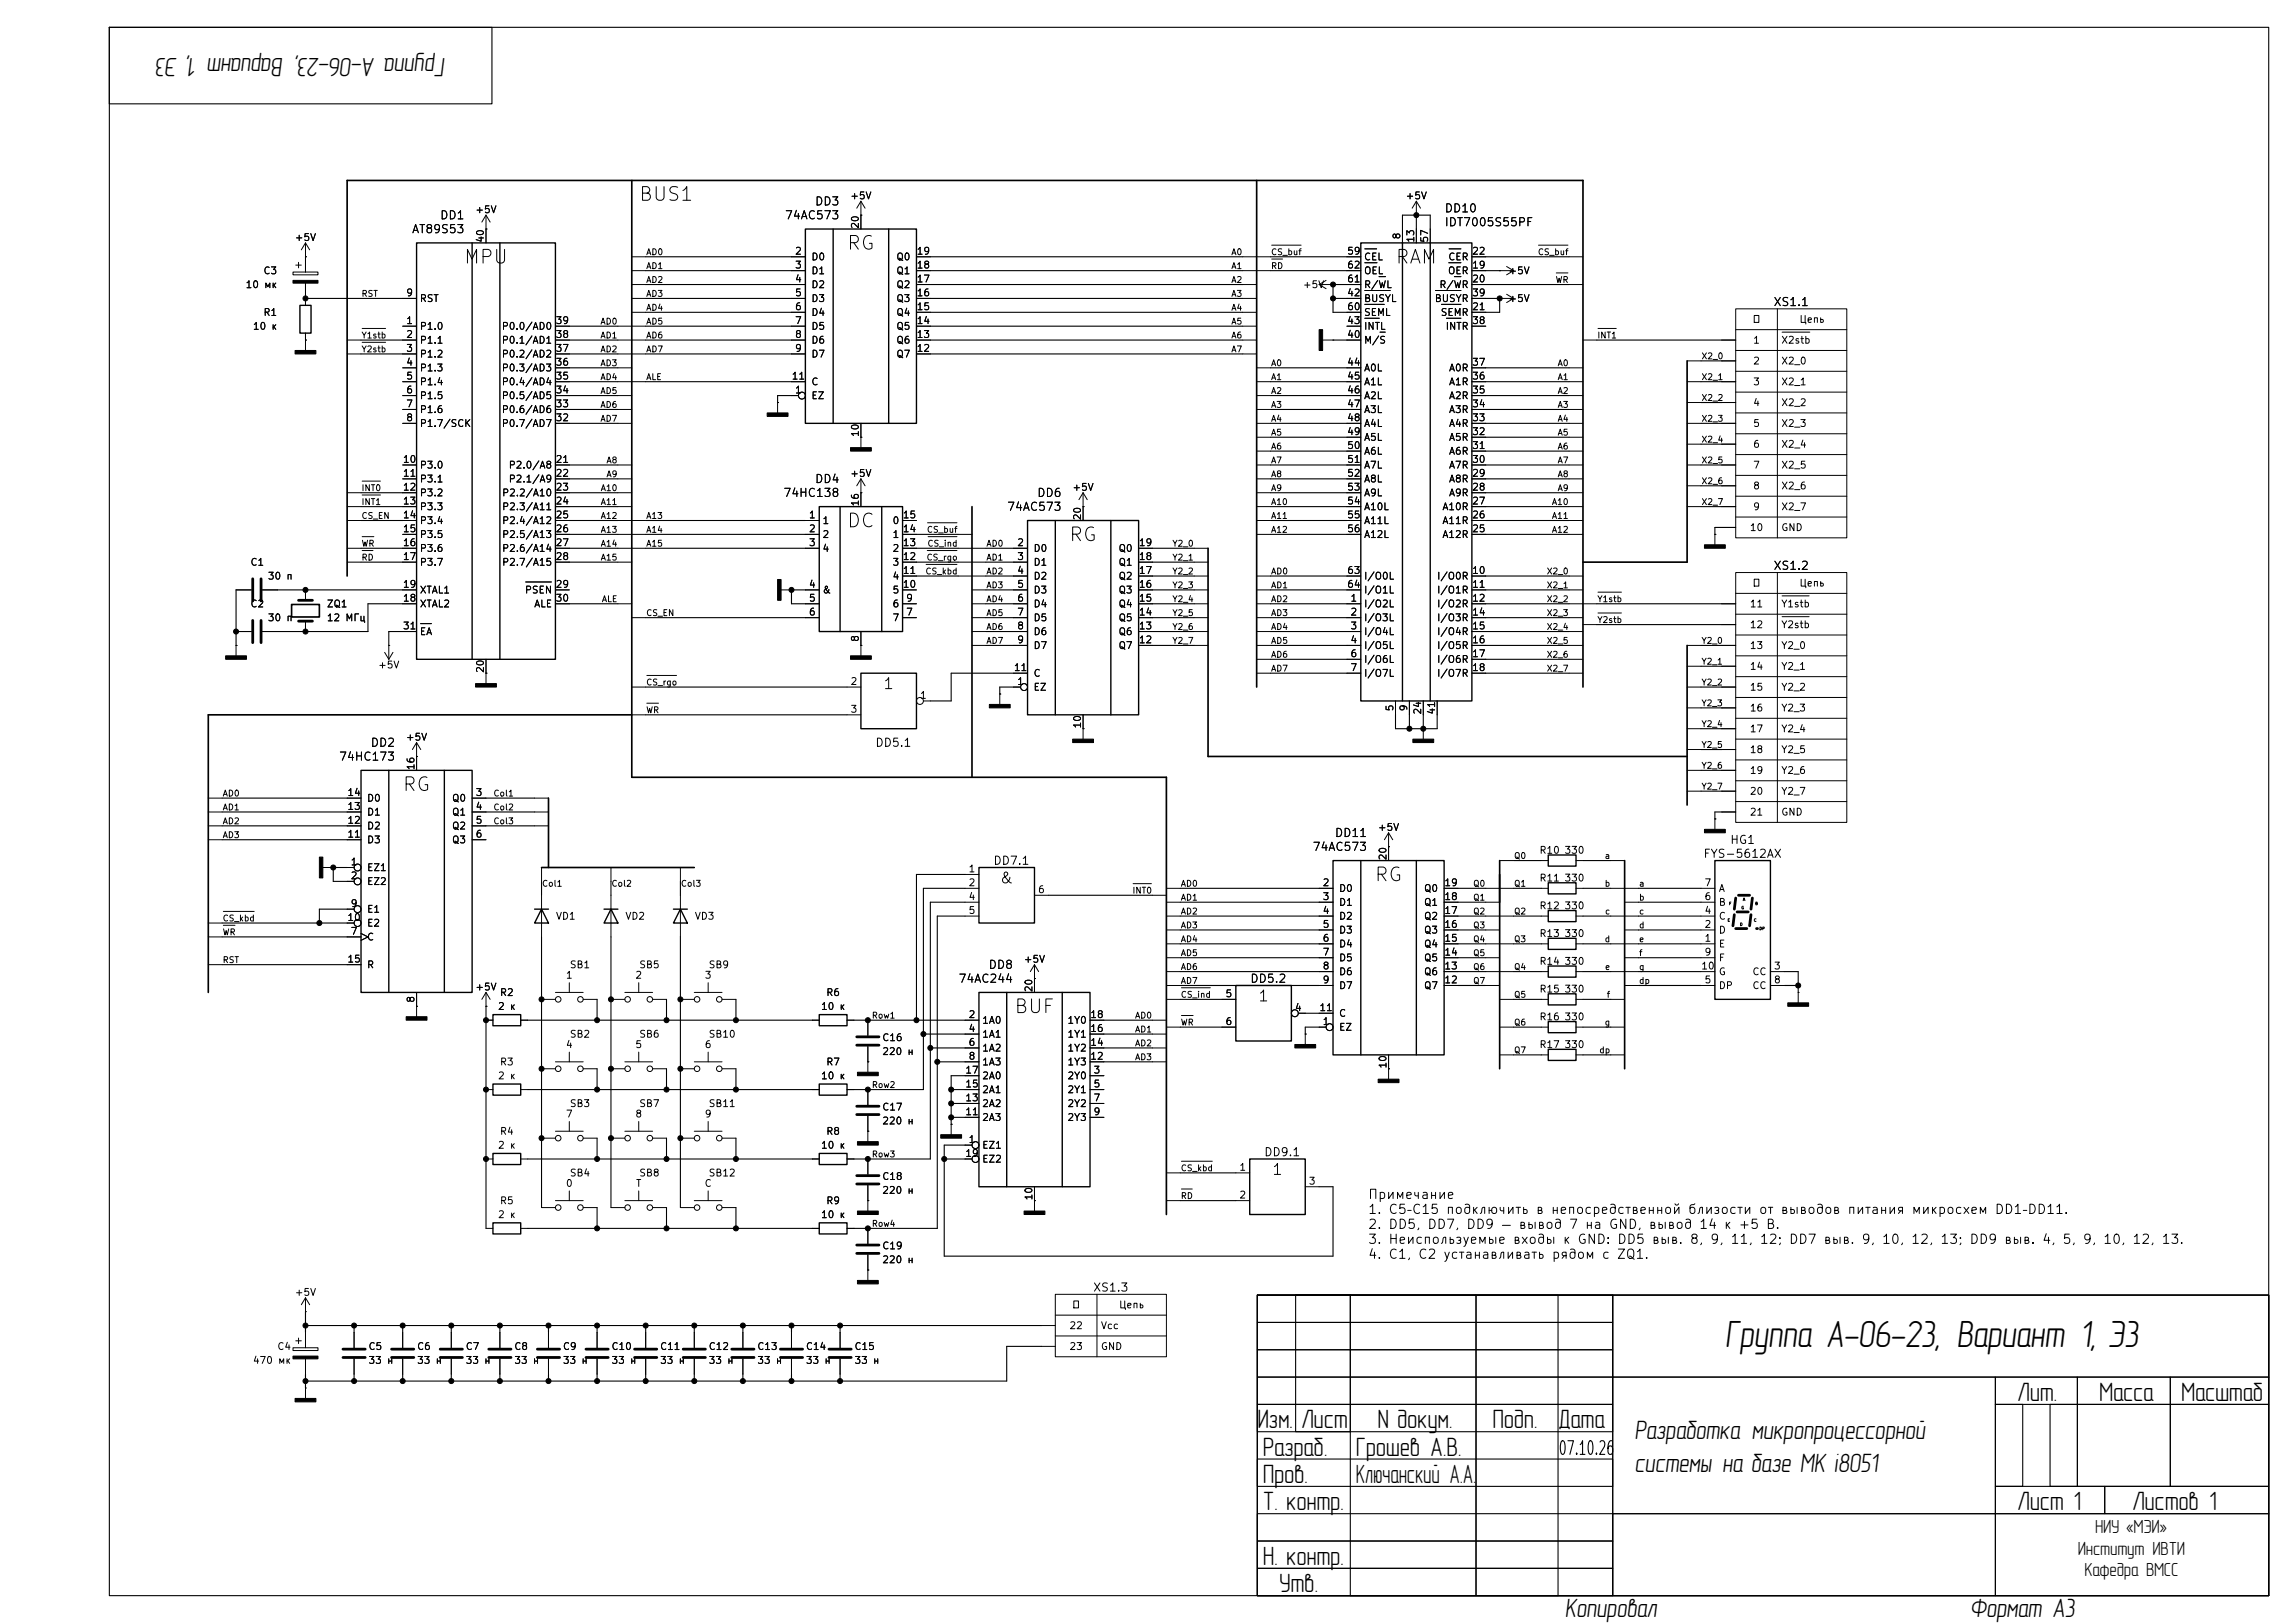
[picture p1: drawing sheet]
<svg xmlns="http://www.w3.org/2000/svg" width="420mm" height="297mm" viewBox="0 0 420 297" stroke-linecap="round" stroke-linejoin="round" font-family="sans-serif">
<defs><g id="words">
<text font-size="7" x="315.5" y="246.5">Группа А-06-23, Вариант 1, Э3</text>
<g font-size="4.9">
<text x="81.5" y="10.6" transform="rotate(-180 81.5 10.6)">Группа А-06-23, Вариант 1, Э3</text>
<text x="369" y="256.4">Лит.</text>
<text x="384" y="256.4">Масса</text>
<text x="399" y="256.4">Масштаб</text>
<text x="230" y="261.4">Изм.</text>
<text x="238" y="261.4">Лист</text>
<text x="252" y="261.4">N докум.</text>
<text x="273" y="261.4">Подп.</text>
<text x="285" y="261.4">Дата</text>
<text x="299" y="263.4">Разработка микропроцессорной</text>
<text x="231" y="266.4">Разраб.</text>
<text x="248" y="266.4">Грошев А.В.</text>
<text x="299" y="269.4">системы на базе МК i8051</text>
<text x="231" y="271.4">Пров.</text>
<text x="248" y="271.4">Ключанский А.А.</text>
<text x="231" y="276.4">Т. контр.</text>
<text x="369" y="276.4">Лист 1</text>
<text x="390" y="276.4">Листов 1</text>
<text x="231" y="286.4">Н. контр.</text>
<text x="234" y="291.4">Утв.</text>
<text x="286.3" y="295.9">Копировал</text>
<text x="360.3" y="295.9">Формат А3</text>
</g>
<g font-size="3.5">
<text x="383.3" y="280.5">НИУ «МЭИ»</text>
<text x="380.1" y="284.5">Институт ИВТИ</text>
<text x="381.3" y="288.5">Кафедра ВМСС</text>
</g>
<g font-size="2.5">
<text x="116.7" y="37.4">BUS1</text>
<text x="154.7" y="46.4">RG</text>
<text x="84.7" y="48.9">MPU</text>
<text x="255.1" y="48.9">RAM</text>
<text x="154.7" y="97.2">DC</text>
<text x="195.4" y="99.7">RG</text>
<text x="73.4" y="145.4">RG</text>
<text x="251.2" y="161.9">RG</text>
<text x="185.3" y="186.1">BUF</text>
<text x="285" y="266.9">07.10.26</text>
</g>
<g font-size="2">
<text x="161.4" y="126.6">1</text>
<text x="182.7" y="162.2">&amp;</text>
<text x="230" y="183.8">1</text>
<text x="232.5" y="215.5">1</text>
</g>
<g font-size="1.7">
<text x="250.1" y="219.8">Примечание</text>
<text x="250.1" y="222.6">1. C5–C15 подключить в непосредственной близости от выводов питания микросхем DD1–DD11.</text>
<text x="250.1" y="225.3">2. DD5, DD7, DD9 — вывод 7 на GND, вывод 14 к +5 В.</text>
<text x="250.1" y="228.1">3. Неиспользуемые входы к GND: DD5 выв. 8, 9, 11, 12; DD7 выв. 9, 10, 12, 13; DD9 выв. 4, 5, 9, 10, 12, 13.</text>
<text x="250.1" y="230.8">4. C1, C2 устанавливать рядом с ZQ1.</text>
</g>
<g font-size="1.5">
<text x="80.4" y="40.5">DD1</text>
<text x="143.5" y="40.5">74AC573</text>
<text x="149" y="38">DD3</text>
<text x="264.1" y="39.2">DD10</text>
<text x="264.1" y="41.8">IDT7005S55PF</text>
<text x="75.2" y="43">AT89S53</text>
<text x="324.3" y="56.4">XS1.1</text>
<text x="149" y="88.8">DD4</text>
<text x="143.2" y="91.3">74HC138</text>
<text x="184.1" y="93.8">74AC573</text>
<text x="189.6" y="91.3">DD6</text>
<text x="324.3" y="104.6">XS1.2</text>
<text x="67.7" y="137">DD2</text>
<text x="160" y="137">DD5.1</text>
<text x="61.9" y="139.6">74HC173</text>
<text x="244.1" y="153.5">DD11</text>
<text x="316.4" y="154.8">HG1</text>
<text x="181.6" y="158.6">DD7.1</text>
<text x="240" y="156.1">74AC573</text>
<text x="311.5" y="157.3">FYS-5612AX</text>
<text x="180.7" y="177.7">DD8</text>
<text x="175.2" y="180.2">74AC244</text>
<text x="228.6" y="180.2">DD5.2</text>
<text x="231.1" y="212">DD9.1</text>
<text x="199.8" y="236.7">XS1.3</text>
</g>
<g font-size="1.3">
<text x="86.8" y="39.3">+5V</text>
<text x="155.4" y="36.8">+5V</text>
<text x="157.4" y="42" transform="rotate(-90 157.4 42)">20</text>
<text x="257" y="36.8">+5V</text>
<text x="53.8" y="44.4">+5V</text>
<text x="88.8" y="44.5" transform="rotate(-90 88.8 44.5)">40</text>
<text x="145.3" y="46.9">2</text>
<text x="148.3" y="48">D0</text>
<text x="163.9" y="48">Q0</text>
<text x="167.6" y="46.9">19</text>
<text x="246.3" y="46.9">59</text>
<text x="249.4" y="48">CEL</text>
<text x="256.5" y="43.9" transform="rotate(-90 256.5 43.9)">8</text>
<text x="259" y="44.5" transform="rotate(-90 259 44.5)">13</text>
<text x="261.5" y="44.5" transform="rotate(-90 261.5 44.5)">57</text>
<text x="264.8" y="48">CER</text>
<text x="269.2" y="46.9">22</text>
<text x="44.8" y="53">10 мк</text>
<text x="48.1" y="50.5">C3</text>
<text x="145.3" y="49.4">3</text>
<text x="145.3" y="52">4</text>
<text x="148.3" y="50.5">D1</text>
<text x="148.3" y="53">D2</text>
<text x="163.9" y="53">Q2</text>
<text x="163.9" y="50.5">Q1</text>
<text x="167.6" y="52">17</text>
<text x="167.6" y="49.4">18</text>
<text x="238.2" y="53">+5V</text>
<text x="246.3" y="52">61</text>
<text x="246.3" y="49.4">62</text>
<text x="249.4" y="53">R/WL</text>
<text x="249.4" y="50.5">OEL</text>
<text x="263.2" y="53">R/WR</text>
<text x="264.8" y="50.5">OER</text>
<text x="269.2" y="49.4">19</text>
<text x="269.2" y="52">20</text>
<text x="275.8" y="50.5">+5V</text>
<text x="48.1" y="58.1">R1</text>
<text x="74.2" y="59.6">1</text>
<text x="74.2" y="54.5">9</text>
<text x="76.7" y="55.6">RST</text>
<text x="101.5" y="59.6">39</text>
<text x="145.3" y="54.5">5</text>
<text x="145.3" y="57.1">6</text>
<text x="145.3" y="59.6">7</text>
<text x="148.3" y="55.6">D3</text>
<text x="148.3" y="58.1">D4</text>
<text x="163.9" y="58.1">Q4</text>
<text x="163.9" y="55.6">Q3</text>
<text x="167.6" y="59.6">14</text>
<text x="167.6" y="57.1">15</text>
<text x="167.6" y="54.5">16</text>
<text x="246.3" y="54.5">42</text>
<text x="246.3" y="59.6">43</text>
<text x="246.3" y="57.1">60</text>
<text x="249.4" y="55.6">BUSYL</text>
<text x="249.4" y="58.1">SEML</text>
<text x="262.3" y="55.6">BUSYR</text>
<text x="263.4" y="58.1">SEMR</text>
<text x="269.2" y="57.1">21</text>
<text x="269.2" y="59.6">38</text>
<text x="269.2" y="54.5">39</text>
<text x="275.8" y="55.6">+5V</text>
<text x="320.5" y="59.4">№</text>
<text x="329" y="59.4">Цепь</text>
<text x="46.1" y="60.7">10 к</text>
<text x="74.2" y="64.7">3</text>
<text x="74.2" y="62.1">2</text>
<text x="76.7" y="65.7">P1.2</text>
<text x="76.7" y="60.7">P1.0</text>
<text x="76.7" y="63.2">P1.1</text>
<text x="91.7" y="65.7">P0.2/AD2</text>
<text x="91.7" y="63.2">P0.1/AD1</text>
<text x="91.7" y="60.7">P0.0/AD0</text>
<text x="101.5" y="64.7">37</text>
<text x="101.5" y="62.1">38</text>
<text x="145.3" y="62.1">8</text>
<text x="145.3" y="64.7">9</text>
<text x="148.3" y="60.7">D5</text>
<text x="148.3" y="63.2">D6</text>
<text x="148.3" y="65.7">D7</text>
<text x="163.9" y="65.7">Q7</text>
<text x="163.9" y="63.2">Q6</text>
<text x="163.9" y="60.7">Q5</text>
<text x="167.6" y="64.7">12</text>
<text x="167.6" y="62.1">13</text>
<text x="246.3" y="62.1">40</text>
<text x="249.4" y="63.2">M/S</text>
<text x="249.4" y="60.7">INTL</text>
<text x="264.3" y="60.7">INTR</text>
<text x="320.6" y="63.2">1</text>
<text x="325.7" y="63.2">X2stb</text>
<text x="74.2" y="67.2">4</text>
<text x="74.2" y="69.8">5</text>
<text x="76.7" y="68.3">P1.3</text>
<text x="76.7" y="70.8">P1.4</text>
<text x="91.7" y="70.8">P0.4/AD4</text>
<text x="91.7" y="68.3">P0.3/AD3</text>
<text x="101.5" y="69.8">35</text>
<text x="101.5" y="67.2">36</text>
<text x="144.7" y="69.8">11</text>
<text x="148.3" y="70.8">C</text>
<text x="246.3" y="67.2">44</text>
<text x="246.3" y="69.8">45</text>
<text x="249.4" y="68.3">A0L</text>
<text x="249.4" y="70.8">A1L</text>
<text x="264.9" y="70.8">A1R</text>
<text x="264.9" y="68.3">A0R</text>
<text x="269.2" y="69.8">36</text>
<text x="269.2" y="67.2">37</text>
<text x="320.6" y="67">2</text>
<text x="320.6" y="70.8">3</text>
<text x="325.7" y="67">X2_0</text>
<text x="325.7" y="70.8">X2_1</text>
<text x="74.2" y="72.3">6</text>
<text x="74.2" y="74.8">7</text>
<text x="74.2" y="77.4">8</text>
<text x="76.7" y="73.4">P1.5</text>
<text x="76.7" y="75.9">P1.6</text>
<text x="91.7" y="75.9">P0.6/AD6</text>
<text x="91.7" y="73.4">P0.5/AD5</text>
<text x="101.5" y="77.4">32</text>
<text x="101.5" y="74.8">33</text>
<text x="101.5" y="72.3">34</text>
<text x="145.3" y="72.3">1</text>
<text x="148.3" y="73.4">EZ</text>
<text x="246.3" y="72.3">46</text>
<text x="246.3" y="74.8">47</text>
<text x="246.3" y="77.4">48</text>
<text x="249.4" y="73.4">A2L</text>
<text x="249.4" y="75.9">A3L</text>
<text x="264.9" y="75.9">A3R</text>
<text x="264.9" y="73.4">A2R</text>
<text x="269.2" y="77.4">33</text>
<text x="269.2" y="74.8">34</text>
<text x="269.2" y="72.3">35</text>
<text x="320.6" y="74.6">4</text>
<text x="325.7" y="74.6">X2_2</text>
<text x="76.7" y="78.4">P1.7/SCK</text>
<text x="91.7" y="78.4">P0.7/AD7</text>
<text x="157.4" y="80.1" transform="rotate(-90 157.4 80.1)">10</text>
<text x="246.3" y="79.9">49</text>
<text x="246.3" y="82.5">50</text>
<text x="249.4" y="78.4">A4L</text>
<text x="249.4" y="81">A5L</text>
<text x="249.4" y="83.5">A6L</text>
<text x="264.9" y="83.5">A6R</text>
<text x="264.9" y="81">A5R</text>
<text x="264.9" y="78.4">A4R</text>
<text x="269.2" y="82.5">31</text>
<text x="269.2" y="79.9">32</text>
<text x="320.6" y="78.4">5</text>
<text x="320.6" y="82.2">6</text>
<text x="325.7" y="78.4">X2_3</text>
<text x="325.7" y="82.2">X2_4</text>
<text x="73.6" y="85">10</text>
<text x="73.6" y="87.5">11</text>
<text x="76.7" y="86.1">P3.0</text>
<text x="76.7" y="88.6">P3.1</text>
<text x="92.9" y="86.1">P2.0/A8</text>
<text x="92.9" y="88.6">P2.1/A9</text>
<text x="101.5" y="85">21</text>
<text x="101.5" y="87.5">22</text>
<text x="155.4" y="87.6">+5V</text>
<text x="246.3" y="85">51</text>
<text x="246.3" y="87.5">52</text>
<text x="249.4" y="86.1">A7L</text>
<text x="249.4" y="88.6">A8L</text>
<text x="264.9" y="88.6">A8R</text>
<text x="264.9" y="86.1">A7R</text>
<text x="269.2" y="87.5">29</text>
<text x="269.2" y="85">30</text>
<text x="320.6" y="86.1">7</text>
<text x="320.6" y="89.9">8</text>
<text x="325.7" y="86.1">X2_5</text>
<text x="325.7" y="89.9">X2_6</text>
<text x="73.6" y="90.1">12</text>
<text x="73.6" y="92.6">13</text>
<text x="73.6" y="95.2">14</text>
<text x="76.7" y="91.1">P3.2</text>
<text x="76.7" y="93.7">P3.3</text>
<text x="91.7" y="91.1">P2.2/A10</text>
<text x="91.7" y="93.7">P2.3/A11</text>
<text x="101.5" y="90.1">23</text>
<text x="101.5" y="92.6">24</text>
<text x="101.5" y="95.2">25</text>
<text x="147.9" y="95.2">1</text>
<text x="157.4" y="92.8" transform="rotate(-90 157.4 92.8)">16</text>
<text x="165" y="95.2">15</text>
<text x="196.1" y="90.1">+5V</text>
<text x="198" y="95.3" transform="rotate(-90 198 95.3)">20</text>
<text x="246.3" y="90.1">53</text>
<text x="246.3" y="92.6">54</text>
<text x="246.3" y="95.2">55</text>
<text x="249.4" y="91.1">A9L</text>
<text x="249.4" y="93.7">A10L</text>
<text x="263.7" y="93.7">A10R</text>
<text x="264.9" y="91.1">A9R</text>
<text x="269.2" y="95.2">26</text>
<text x="269.2" y="92.6">27</text>
<text x="269.2" y="90.1">28</text>
<text x="320.6" y="93.7">9</text>
<text x="325.7" y="93.7">X2_7</text>
<text x="73.6" y="97.7">15</text>
<text x="73.6" y="100.2">16</text>
<text x="76.7" y="96.2">P3.4</text>
<text x="76.7" y="98.8">P3.5</text>
<text x="76.7" y="101.3">P3.6</text>
<text x="91.7" y="96.2">P2.4/A12</text>
<text x="91.7" y="98.8">P2.5/A13</text>
<text x="91.7" y="101.3">P2.6/A14</text>
<text x="101.5" y="97.7">26</text>
<text x="101.5" y="100.2">27</text>
<text x="147.9" y="97.7">2</text>
<text x="147.9" y="100.2">3</text>
<text x="150.3" y="96.2">1</text>
<text x="150.3" y="98.8">2</text>
<text x="150.3" y="101.3">4</text>
<text x="163.2" y="101.3">2</text>
<text x="163.2" y="98.8">1</text>
<text x="163.2" y="96.2">0</text>
<text x="165" y="100.2">13</text>
<text x="165" y="97.7">14</text>
<text x="186" y="100.2">2</text>
<text x="188.9" y="101.3">D0</text>
<text x="204.5" y="101.3">Q0</text>
<text x="208.2" y="100.2">19</text>
<text x="246.3" y="97.7">56</text>
<text x="249.4" y="96.2">A11L</text>
<text x="249.4" y="98.8">A12L</text>
<text x="263.7" y="98.8">A12R</text>
<text x="263.7" y="96.2">A11R</text>
<text x="269.2" y="97.7">25</text>
<text x="320" y="97.5">10</text>
<text x="325.7" y="97.5">GND</text>
<text x="45.7" y="103.8">C1</text>
<text x="48.9" y="106.4">30 п</text>
<text x="73.6" y="102.8">17</text>
<text x="73.6" y="107.9">19</text>
<text x="76.7" y="103.8">P3.7</text>
<text x="91.7" y="103.8">P2.7/A15</text>
<text x="101.5" y="102.8">28</text>
<text x="101.5" y="107.9">29</text>
<text x="147.9" y="107.9">4</text>
<text x="163.2" y="106.4">4</text>
<text x="163.2" y="103.8">3</text>
<text x="165" y="107.9">10</text>
<text x="165" y="105.3">11</text>
<text x="165" y="102.8">12</text>
<text x="186" y="102.8">3</text>
<text x="186" y="105.3">4</text>
<text x="186" y="107.9">5</text>
<text x="188.9" y="103.8">D1</text>
<text x="188.9" y="106.4">D2</text>
<text x="204.5" y="106.4">Q2</text>
<text x="204.5" y="103.8">Q1</text>
<text x="208.2" y="107.9">16</text>
<text x="208.2" y="105.3">17</text>
<text x="208.2" y="102.8">18</text>
<text x="246.3" y="105.3">63</text>
<text x="246.3" y="107.9">64</text>
<text x="249.4" y="106.4">I/O0L</text>
<text x="262.8" y="106.4">I/O0R</text>
<text x="269.2" y="105.3">10</text>
<text x="269.2" y="107.9">11</text>
<text x="320.5" y="107.6">№</text>
<text x="329" y="107.6">Цепь</text>
<text x="45.7" y="111.5">C2</text>
<text x="48.9" y="114">30 п</text>
<text x="59.7" y="111.5">ZQ1</text>
<text x="59.7" y="114">12 МГц</text>
<text x="73.6" y="110.4">18</text>
<text x="76.7" y="111.5">XTAL2</text>
<text x="76.7" y="108.9">XTAL1</text>
<text x="95.9" y="108.9">PSEN</text>
<text x="97.6" y="111.5">ALE</text>
<text x="101.5" y="110.4">30</text>
<text x="147.9" y="110.4">5</text>
<text x="147.9" y="112.9">6</text>
<text x="150.3" y="108.9">&amp;</text>
<text x="163.2" y="114">7</text>
<text x="163.2" y="111.5">6</text>
<text x="163.2" y="108.9">5</text>
<text x="165.6" y="112.9">7</text>
<text x="165.6" y="110.4">9</text>
<text x="186" y="110.4">6</text>
<text x="186" y="112.9">7</text>
<text x="188.9" y="108.9">D3</text>
<text x="188.9" y="111.5">D4</text>
<text x="188.9" y="114">D5</text>
<text x="204.5" y="114">Q5</text>
<text x="204.5" y="111.5">Q4</text>
<text x="204.5" y="108.9">Q3</text>
<text x="208.2" y="112.9">14</text>
<text x="208.2" y="110.4">15</text>
<text x="246.9" y="110.4">1</text>
<text x="246.9" y="112.9">2</text>
<text x="249.4" y="111.5">I/O2L</text>
<text x="249.4" y="114">I/O3L</text>
<text x="249.4" y="108.9">I/O1L</text>
<text x="262.8" y="108.9">I/O1R</text>
<text x="262.8" y="111.5">I/O2R</text>
<text x="262.8" y="114">I/O3R</text>
<text x="269.2" y="110.4">12</text>
<text x="269.2" y="112.9">14</text>
<text x="320" y="111.5">11</text>
<text x="325.7" y="111.5">Y1stb</text>
<text x="73.6" y="115.5">31</text>
<text x="76.7" y="116.5">EA</text>
<text x="157.4" y="117.6" transform="rotate(-90 157.4 117.6)">8</text>
<text x="186" y="115.5">8</text>
<text x="186" y="118">9</text>
<text x="188.9" y="116.5">D6</text>
<text x="188.9" y="119.1">D7</text>
<text x="204.5" y="119.1">Q7</text>
<text x="204.5" y="116.5">Q6</text>
<text x="208.2" y="118">12</text>
<text x="208.2" y="115.5">13</text>
<text x="246.9" y="115.5">3</text>
<text x="246.9" y="118">4</text>
<text x="249.4" y="116.5">I/O4L</text>
<text x="249.4" y="119.1">I/O5L</text>
<text x="262.8" y="116.5">I/O4R</text>
<text x="262.8" y="119.1">I/O5R</text>
<text x="269.2" y="115.5">15</text>
<text x="269.2" y="118">16</text>
<text x="320" y="115.3">12</text>
<text x="320" y="119.1">13</text>
<text x="325.7" y="115.3">Y2stb</text>
<text x="325.7" y="119.1">Y2_0</text>
<text x="69.1" y="122.6">+5V</text>
<text x="88.8" y="123.3" transform="rotate(-90 88.8 123.3)">20</text>
<text x="155.5" y="125.6">2</text>
<text x="185.4" y="123.1">11</text>
<text x="186" y="125.6">1</text>
<text x="188.9" y="124.2">C</text>
<text x="246.9" y="120.6">6</text>
<text x="246.9" y="123.1">7</text>
<text x="249.4" y="121.6">I/O6L</text>
<text x="249.4" y="124.2">I/O7L</text>
<text x="262.8" y="121.6">I/O6R</text>
<text x="262.8" y="124.2">I/O7R</text>
<text x="269.2" y="120.6">17</text>
<text x="269.2" y="123.1">18</text>
<text x="320" y="122.9">14</text>
<text x="325.7" y="122.9">Y2_1</text>
<text x="155.5" y="130.7">3</text>
<text x="168.2" y="128.2">1</text>
<text x="188.9" y="126.7">EZ</text>
<text x="255.2" y="130.3" transform="rotate(-90 255.2 130.3)">5</text>
<text x="257.7" y="130.3" transform="rotate(-90 257.7 130.3)">9</text>
<text x="260.3" y="130.9" transform="rotate(-90 260.3 130.9)">24</text>
<text x="262.8" y="130.9" transform="rotate(-90 262.8 130.9)">41</text>
<text x="320" y="126.7">15</text>
<text x="320" y="130.5">16</text>
<text x="325.7" y="126.7">Y2_2</text>
<text x="325.7" y="130.5">Y2_3</text>
<text x="74.1" y="135.8">+5V</text>
<text x="198" y="133.4" transform="rotate(-90 198 133.4)">10</text>
<text x="320" y="134.3">17</text>
<text x="325.7" y="134.3">Y2_4</text>
<text x="76.1" y="141" transform="rotate(-90 76.1 141)">16</text>
<text x="320" y="138.1">18</text>
<text x="320" y="141.9">19</text>
<text x="325.7" y="138.1">Y2_5</text>
<text x="325.7" y="141.9">Y2_6</text>
<text x="63.4" y="148.5">13</text>
<text x="63.4" y="146">14</text>
<text x="67" y="149.6">D1</text>
<text x="67" y="147">D0</text>
<text x="82.6" y="147">Q0</text>
<text x="82.6" y="149.6">Q1</text>
<text x="86.9" y="146">3</text>
<text x="86.9" y="148.5">4</text>
<text x="320" y="145.7">20</text>
<text x="320" y="149.6">21</text>
<text x="325.7" y="145.7">Y2_7</text>
<text x="325.7" y="149.6">GND</text>
<text x="63.4" y="153.6">11</text>
<text x="63.4" y="151">12</text>
<text x="67" y="154.6">D3</text>
<text x="67" y="152.1">D2</text>
<text x="82.6" y="152.1">Q2</text>
<text x="82.6" y="154.6">Q3</text>
<text x="86.9" y="151">5</text>
<text x="86.9" y="153.6">6</text>
<text x="251.9" y="152.3">+5V</text>
<text x="64" y="158.7">1</text>
<text x="64" y="161.2">2</text>
<text x="67" y="159.7">EZ1</text>
<text x="177.1" y="159.9">1</text>
<text x="253.9" y="157.5" transform="rotate(-90 253.9 157.5)">20</text>
<text x="281.5" y="156.5">R10</text>
<text x="281.5" y="161.6">R11</text>
<text x="286.1" y="156.5">330</text>
<text x="286.1" y="161.6">330</text>
<text x="64" y="166.3">9</text>
<text x="67" y="162.3">EZ2</text>
<text x="67" y="167.3">E1</text>
<text x="177.1" y="162.5">2</text>
<text x="177.1" y="165">4</text>
<text x="177.1" y="167.6">5</text>
<text x="189.8" y="163.7">6</text>
<text x="241.8" y="162.5">2</text>
<text x="241.8" y="165">3</text>
<text x="241.8" y="167.6">4</text>
<text x="244.8" y="163.5">D0</text>
<text x="244.8" y="166.1">D1</text>
<text x="260.4" y="166.1">Q1</text>
<text x="260.4" y="163.5">Q0</text>
<text x="264.1" y="167.6">17</text>
<text x="264.1" y="165">18</text>
<text x="264.1" y="162.5">19</text>
<text x="281.5" y="166.7">R12</text>
<text x="286.1" y="166.7">330</text>
<text x="311.7" y="167.6">4</text>
<text x="311.7" y="165">6</text>
<text x="311.7" y="162.5">7</text>
<text x="314.3" y="166.1">B</text>
<text x="314.3" y="163.5">A</text>
<text x="63.4" y="168.8">10</text>
<text x="64" y="171.4">7</text>
<text x="67" y="172.4">C</text>
<text x="67" y="169.9">E2</text>
<text x="101.6" y="168.6">VD1</text>
<text x="114.3" y="168.6">VD2</text>
<text x="127" y="168.6">VD3</text>
<text x="241.8" y="170.1">5</text>
<text x="241.8" y="172.6">6</text>
<text x="244.8" y="168.6">D2</text>
<text x="244.8" y="171.1">D3</text>
<text x="244.8" y="173.7">D4</text>
<text x="260.4" y="173.7">Q4</text>
<text x="260.4" y="171.1">Q3</text>
<text x="260.4" y="168.6">Q2</text>
<text x="264.1" y="172.6">15</text>
<text x="264.1" y="170.1">16</text>
<text x="281.5" y="171.8">R13</text>
<text x="286.1" y="171.8">330</text>
<text x="311.7" y="172.6">1</text>
<text x="311.7" y="170.1">2</text>
<text x="314.3" y="173.7">E</text>
<text x="314.3" y="171.1">D</text>
<text x="314.3" y="168.6">C</text>
<text x="63.4" y="176.4">15</text>
<text x="67" y="177.5">R</text>
<text x="103.4" y="179.4">1</text>
<text x="104.1" y="177.5">SB1</text>
<text x="116.1" y="179.4">2</text>
<text x="116.8" y="177.5">SB5</text>
<text x="128.8" y="179.4">3</text>
<text x="129.5" y="177.5">SB9</text>
<text x="187.2" y="176.5">+5V</text>
<text x="241.8" y="175.2">7</text>
<text x="241.8" y="177.7">8</text>
<text x="244.8" y="176.2">D5</text>
<text x="244.8" y="178.8">D6</text>
<text x="260.4" y="178.8">Q6</text>
<text x="260.4" y="176.2">Q5</text>
<text x="264.1" y="177.7">13</text>
<text x="264.1" y="175.2">14</text>
<text x="281.5" y="176.9">R14</text>
<text x="286.1" y="176.9">330</text>
<text x="311.1" y="177.7">10</text>
<text x="311.7" y="175.2">9</text>
<text x="314.3" y="176.2">F</text>
<text x="314.3" y="178.8">G</text>
<text x="320.4" y="178.8">CC</text>
<text x="324.4" y="177.7">3</text>
<text x="76.1" y="183.6" transform="rotate(-90 76.1 183.6)">8</text>
<text x="86.8" y="181.6">+5V</text>
<text x="91" y="185.1">2 к</text>
<text x="91.3" y="182.6">R2</text>
<text x="150.1" y="185.1">10 к</text>
<text x="151" y="182.6">R6</text>
<text x="189.1" y="181.7" transform="rotate(-90 189.1 181.7)">20</text>
<text x="224.1" y="182.8">5</text>
<text x="236.8" y="185.3">4</text>
<text x="241.2" y="185.3">11</text>
<text x="241.8" y="180.3">9</text>
<text x="244.8" y="181.3">D7</text>
<text x="260.4" y="181.3">Q7</text>
<text x="264.1" y="180.3">12</text>
<text x="281.5" y="181.9">R15</text>
<text x="286.1" y="181.9">330</text>
<text x="311.7" y="180.3">5</text>
<text x="314.3" y="181.3">DP</text>
<text x="320.4" y="181.3">CC</text>
<text x="324.4" y="180.3">8</text>
<text x="104.1" y="190.2">SB2</text>
<text x="116.8" y="190.2">SB6</text>
<text x="129.5" y="190.2">SB10</text>
<text x="161.3" y="190.8">C16</text>
<text x="177.1" y="186.6">2</text>
<text x="177.1" y="189.1">4</text>
<text x="177.1" y="191.7">6</text>
<text x="179.6" y="187.7">1A0</text>
<text x="179.6" y="190.2">1A1</text>
<text x="195.1" y="190.2">1Y1</text>
<text x="195.1" y="187.7">1Y0</text>
<text x="199.3" y="191.7">14</text>
<text x="199.3" y="189.1">16</text>
<text x="199.3" y="186.6">18</text>
<text x="224.1" y="187.9">6</text>
<text x="241.8" y="187.9">1</text>
<text x="244.8" y="188.9">EZ</text>
<text x="244.8" y="186.4">C</text>
<text x="281.5" y="187">R16</text>
<text x="286.1" y="187">330</text>
<text x="91" y="197.8">2 к</text>
<text x="91.3" y="195.3">R3</text>
<text x="103.4" y="192.1">4</text>
<text x="116.1" y="192.1">5</text>
<text x="128.8" y="192.1">6</text>
<text x="150.1" y="197.8">10 к</text>
<text x="151" y="195.3">R7</text>
<text x="161.3" y="193.4">220 н</text>
<text x="176.5" y="196.8">17</text>
<text x="177.1" y="194.2">8</text>
<text x="179.6" y="192.7">1A2</text>
<text x="179.6" y="195.3">1A3</text>
<text x="179.6" y="197.8">2A0</text>
<text x="195.1" y="197.8">2Y0</text>
<text x="195.1" y="195.3">1Y3</text>
<text x="195.1" y="192.7">1Y2</text>
<text x="199.3" y="194.2">12</text>
<text x="199.9" y="196.8">3</text>
<text x="253.9" y="195.6" transform="rotate(-90 253.9 195.6)">10</text>
<text x="281.5" y="192.1">R17</text>
<text x="286.1" y="192.1">330</text>
<text x="104.1" y="202.9">SB3</text>
<text x="116.8" y="202.9">SB7</text>
<text x="129.5" y="202.9">SB11</text>
<text x="161.3" y="203.5">C17</text>
<text x="176.5" y="201.8">13</text>
<text x="176.5" y="199.3">15</text>
<text x="179.6" y="202.9">2A2</text>
<text x="179.6" y="200.4">2A1</text>
<text x="195.1" y="200.4">2Y1</text>
<text x="195.1" y="202.9">2Y2</text>
<text x="199.9" y="199.3">5</text>
<text x="199.9" y="201.8">7</text>
<text x="91.3" y="208">R4</text>
<text x="103.4" y="204.8">7</text>
<text x="116.1" y="204.8">8</text>
<text x="128.8" y="204.8">9</text>
<text x="151" y="208">R8</text>
<text x="161.3" y="206.1">220 н</text>
<text x="176.5" y="204.4">11</text>
<text x="177.1" y="209.5">1</text>
<text x="179.6" y="205.4">2A3</text>
<text x="195.1" y="205.4">2Y3</text>
<text x="199.9" y="204.4">9</text>
<text x="91" y="210.5">2 к</text>
<text x="104.1" y="215.6">SB4</text>
<text x="116.8" y="215.6">SB8</text>
<text x="129.5" y="215.6">SB12</text>
<text x="150.1" y="210.5">10 к</text>
<text x="176.5" y="212">19</text>
<text x="179.6" y="210.5">EZ1</text>
<text x="179.6" y="213.1">EZ2</text>
<text x="226.6" y="214.5">1</text>
<text x="91.3" y="220.7">R5</text>
<text x="103.4" y="217.5">0</text>
<text x="116.2" y="217.5">Т</text>
<text x="128.8" y="217.5">С</text>
<text x="151" y="220.7">R9</text>
<text x="161.3" y="216.2">C18</text>
<text x="161.3" y="218.8">220 н</text>
<text x="189.1" y="219.8" transform="rotate(-90 189.1 219.8)">10</text>
<text x="226.6" y="219.6">2</text>
<text x="239.3" y="217.1">3</text>
<text x="91" y="223.2">2 к</text>
<text x="150.1" y="223.2">10 к</text>
<text x="161.3" y="228.9">C19</text>
<text x="161.3" y="231.5">220 н</text>
<text x="53.8" y="237.4">+5V</text>
<text x="196" y="239.7">№</text>
<text x="204.6" y="239.7">Цепь</text>
<text x="195.5" y="243.5">22</text>
<text x="201.3" y="243.5">Vcc</text>
<text x="46.1" y="249.9">470 мк</text>
<text x="50.6" y="247.3">C4</text>
<text x="67.3" y="247.3">C5</text>
<text x="67.3" y="249.9">33 н</text>
<text x="76.2" y="247.3">C6</text>
<text x="76.2" y="249.9">33 н</text>
<text x="85.1" y="247.3">C7</text>
<text x="85.1" y="249.9">33 н</text>
<text x="94" y="247.3">C8</text>
<text x="94" y="249.9">33 н</text>
<text x="102.9" y="247.3">C9</text>
<text x="102.9" y="249.9">33 н</text>
<text x="111.7" y="247.3">C10</text>
<text x="111.7" y="249.9">33 н</text>
<text x="120.6" y="247.3">C11</text>
<text x="120.6" y="249.9">33 н</text>
<text x="129.5" y="247.3">C12</text>
<text x="129.5" y="249.9">33 н</text>
<text x="138.4" y="247.3">C13</text>
<text x="138.4" y="249.9">33 н</text>
<text x="147.3" y="247.3">C14</text>
<text x="147.3" y="249.9">33 н</text>
<text x="156.2" y="247.3">C15</text>
<text x="156.2" y="249.9">33 н</text>
<text x="195.5" y="247.3">23</text>
<text x="201.3" y="247.3">GND</text>
</g>
<g font-size="1.1">
<text x="118.1" y="47">AD0</text>
<text x="225.1" y="47">A0</text>
<text x="232.4" y="47">CS_buf</text>
<text x="281.2" y="47">CS_buf</text>
<text x="118.1" y="49.5">AD1</text>
<text x="118.1" y="52">AD2</text>
<text x="225.1" y="49.5">A1</text>
<text x="225.1" y="52">A2</text>
<text x="232.4" y="49.5">RD</text>
<text x="284.5" y="52">WR</text>
<text x="66" y="54.6">RST</text>
<text x="109.7" y="59.7">AD0</text>
<text x="118.1" y="57.1">AD4</text>
<text x="118.1" y="59.7">AD5</text>
<text x="118.1" y="54.6">AD3</text>
<text x="225.1" y="57.1">A4</text>
<text x="225.1" y="54.6">A3</text>
<text x="225.1" y="59.7">A5</text>
<text x="66" y="64.7">Y2stb</text>
<text x="66" y="62.2">Y1stb</text>
<text x="109.7" y="62.2">AD1</text>
<text x="109.7" y="64.7">AD2</text>
<text x="118.1" y="62.2">AD6</text>
<text x="118.1" y="64.7">AD7</text>
<text x="225.1" y="64.7">A7</text>
<text x="225.1" y="62.2">A6</text>
<text x="292.1" y="62.2">INT1</text>
<text x="109.7" y="67.3">AD3</text>
<text x="109.7" y="69.8">AD4</text>
<text x="118.1" y="69.8">ALE</text>
<text x="232.4" y="69.8">A1</text>
<text x="232.4" y="67.3">A0</text>
<text x="284.8" y="67.3">A0</text>
<text x="284.8" y="69.8">A1</text>
<text x="311.1" y="69.8">X2_1</text>
<text x="311.1" y="66">X2_0</text>
<text x="109.7" y="72.4">AD5</text>
<text x="109.7" y="74.9">AD6</text>
<text x="109.7" y="77.4">AD7</text>
<text x="232.4" y="72.4">A2</text>
<text x="232.4" y="77.4">A4</text>
<text x="232.4" y="74.9">A3</text>
<text x="284.8" y="77.4">A4</text>
<text x="284.8" y="74.9">A3</text>
<text x="284.8" y="72.4">A2</text>
<text x="311.1" y="77.4">X2_3</text>
<text x="311.1" y="73.6">X2_2</text>
<text x="232.4" y="80">A5</text>
<text x="232.4" y="82.5">A6</text>
<text x="284.8" y="82.5">A6</text>
<text x="284.8" y="80">A5</text>
<text x="311.1" y="81.2">X2_4</text>
<text x="110.8" y="87.6">A9</text>
<text x="110.8" y="85.1">A8</text>
<text x="232.4" y="85.1">A7</text>
<text x="232.4" y="87.6">A8</text>
<text x="284.8" y="85.1">A7</text>
<text x="284.8" y="87.6">A8</text>
<text x="311.1" y="85.1">X2_5</text>
<text x="311.1" y="88.9">X2_6</text>
<text x="66" y="90.1">INT0</text>
<text x="66" y="95.2">CS_EN</text>
<text x="66" y="92.7">INT1</text>
<text x="109.8" y="95.2">A12</text>
<text x="109.8" y="92.7">A11</text>
<text x="109.8" y="90.1">A10</text>
<text x="118.1" y="95.2">A13</text>
<text x="232.4" y="90.1">A9</text>
<text x="232.4" y="92.7">A10</text>
<text x="232.4" y="95.2">A11</text>
<text x="283.8" y="95.2">A11</text>
<text x="283.8" y="92.7">A10</text>
<text x="284.8" y="90.1">A9</text>
<text x="311.1" y="92.7">X2_7</text>
<text x="66" y="100.3">WR</text>
<text x="109.8" y="100.3">A14</text>
<text x="109.8" y="97.8">A13</text>
<text x="118.1" y="97.8">A14</text>
<text x="118.1" y="100.3">A15</text>
<text x="169.4" y="97.8">CS_buf</text>
<text x="169.5" y="100.3">CS_ind</text>
<text x="180.3" y="100.3">AD0</text>
<text x="214.4" y="100.3">Y2_0</text>
<text x="232.4" y="97.8">A12</text>
<text x="283.8" y="97.8">A12</text>
<text x="66" y="102.8">RD</text>
<text x="109.8" y="102.8">A15</text>
<text x="169.2" y="105.4">CS_kbd</text>
<text x="169.4" y="102.8">CS_rgo</text>
<text x="180.3" y="107.9">AD3</text>
<text x="180.3" y="105.4">AD2</text>
<text x="180.3" y="102.8">AD1</text>
<text x="214.4" y="105.4">Y2_2</text>
<text x="214.4" y="102.8">Y2_1</text>
<text x="214.4" y="107.9">Y2_3</text>
<text x="232.4" y="105.4">AD0</text>
<text x="232.4" y="107.9">AD1</text>
<text x="282.8" y="105.4">X2_0</text>
<text x="282.8" y="107.9">X2_1</text>
<text x="110" y="110.5">ALE</text>
<text x="118.1" y="113">CS_EN</text>
<text x="180.3" y="113">AD5</text>
<text x="180.3" y="110.5">AD4</text>
<text x="214.4" y="113">Y2_5</text>
<text x="214.4" y="110.5">Y2_4</text>
<text x="232.4" y="110.5">AD2</text>
<text x="232.4" y="113">AD3</text>
<text x="282.8" y="110.5">X2_2</text>
<text x="282.8" y="113">X2_3</text>
<text x="292.1" y="110.5">Y1stb</text>
<text x="180.3" y="118.1">AD7</text>
<text x="180.3" y="115.5">AD6</text>
<text x="214.4" y="115.5">Y2_6</text>
<text x="214.4" y="118.1">Y2_7</text>
<text x="232.4" y="118.1">AD5</text>
<text x="232.4" y="115.5">AD4</text>
<text x="282.8" y="115.5">X2_4</text>
<text x="282.8" y="118.1">X2_5</text>
<text x="292.1" y="114.3">Y2stb</text>
<text x="311.1" y="118.1">Y2_0</text>
<text x="118.1" y="125.7">CS_rgo</text>
<text x="232.4" y="120.6">AD6</text>
<text x="232.4" y="123.2">AD7</text>
<text x="282.8" y="120.6">X2_6</text>
<text x="282.8" y="123.2">X2_7</text>
<text x="311.1" y="121.9">Y2_1</text>
<text x="311.1" y="125.7">Y2_2</text>
<text x="118.1" y="130.8">WR</text>
<text x="311.1" y="129.5">Y2_3</text>
<text x="311.1" y="137.1">Y2_5</text>
<text x="311.1" y="133.3">Y2_4</text>
<text x="311.1" y="140.9">Y2_6</text>
<text x="40.6" y="146">AD0</text>
<text x="40.6" y="148.6">AD1</text>
<text x="90.2" y="148.6">Col2</text>
<text x="90.2" y="146">Col1</text>
<text x="311.1" y="144.7">Y2_7</text>
<text x="40.6" y="151.1">AD2</text>
<text x="40.6" y="153.6">AD3</text>
<text x="90.2" y="151.1">Col3</text>
<text x="276.9" y="157.4">Q0</text>
<text x="293.4" y="157.4">a</text>
<text x="99.1" y="162.5">Col1</text>
<text x="111.8" y="162.5">Col2</text>
<text x="124.5" y="162.5">Col3</text>
<text x="207" y="163.8">INT0</text>
<text x="215.9" y="165.1">AD1</text>
<text x="215.9" y="162.5">AD0</text>
<text x="215.9" y="167.6">AD2</text>
<text x="269.4" y="167.6">Q2</text>
<text x="269.4" y="165.1">Q1</text>
<text x="269.4" y="162.5">Q0</text>
<text x="276.9" y="167.6">Q2</text>
<text x="276.9" y="162.5">Q1</text>
<text x="293.4" y="162.5">b</text>
<text x="293.5" y="167.6">c</text>
<text x="299.7" y="162.5">a</text>
<text x="299.7" y="167.6">c</text>
<text x="299.7" y="165.1">b</text>
<text x="40.6" y="171.4">WR</text>
<text x="40.6" y="168.9">CS_kbd</text>
<text x="215.9" y="172.7">AD4</text>
<text x="215.9" y="170.1">AD3</text>
<text x="269.4" y="172.7">Q4</text>
<text x="269.4" y="170.1">Q3</text>
<text x="276.9" y="172.7">Q3</text>
<text x="293.4" y="172.7">d</text>
<text x="299.7" y="172.7">e</text>
<text x="299.7" y="170.1">d</text>
<text x="40.6" y="176.5">RST</text>
<text x="215.9" y="175.2">AD5</text>
<text x="215.9" y="177.8">AD6</text>
<text x="269.4" y="177.8">Q6</text>
<text x="269.4" y="175.2">Q5</text>
<text x="276.9" y="177.8">Q4</text>
<text x="293.5" y="177.8">e</text>
<text x="299.7" y="177.8">g</text>
<text x="299.7" y="175.2">f</text>
<text x="215.9" y="182.8">CS_ind</text>
<text x="215.9" y="180.3">AD7</text>
<text x="269.4" y="180.3">Q7</text>
<text x="276.9" y="182.8">Q5</text>
<text x="293.8" y="182.8">f</text>
<text x="299.7" y="180.3">dp</text>
<text x="159.4" y="186.7">Row1</text>
<text x="207.5" y="189.2">AD1</text>
<text x="207.5" y="191.7">AD2</text>
<text x="207.5" y="186.7">AD0</text>
<text x="215.9" y="187.9">WR</text>
<text x="276.9" y="187.9">Q6</text>
<text x="293.4" y="187.9">g</text>
<text x="207.5" y="194.3">AD3</text>
<text x="276.9" y="193">Q7</text>
<text x="292.4" y="193">dp</text>
<text x="159.4" y="199.4">Row2</text>
<text x="159.4" y="212.1">Row3</text>
<text x="215.9" y="214.6">CS_kbd</text>
<text x="215.9" y="219.7">RD</text>
<text x="159.4" y="224.8">Row4</text>
</g>
<g font-size=".5">
<text x="316.2" y="165.7">F</text>
<text x="318.5" y="166.5">G</text>
<text x="318.8" y="165">A</text>
<text x="321" y="165.7">B</text>
<text x="315.9" y="168.8">E</text>
<text x="318.2" y="169.5">D</text>
<text x="320.8" y="168.8">C</text>
<text x="321.8" y="170.3">DP</text>
</g>
</g></defs>
<g fill="none" stroke="#000" stroke-width=".2">
<path d="M20 5h70v14h-70zM20 5h395v287h-395zM259.1 39.4v2.5M55.9 54.6h17.8M104.1 59.7h8.9M118.1 57.2h26.7M118.1 49.5h26.7M118.1 47h26.7M118.1 52.1h26.7M118.1 54.6h26.7M118.1 59.7h26.7M170.2 57.2h57.1"/>
<path d="M170.2 49.5h57.1M170.2 47h57.1M170.2 52.1h57.1M170.2 54.6h57.1M170.2 59.7h57.1M232.4 49.5h14M232.4 47h14M243.8 54.6h2.6M246.4 52.1h-2.6v5.1h2.6M256.5 41.9v-2.5h5.1v2.5M271.8 54.6h2.5v2.6h-2.5M271.8 49.5h2.5"/>
<path d="M271.8 47h15.2M271.8 52.1h15.2M66 62.2h7.7M66 64.8h7.7M104.1 69.9h8.9M104.1 62.2h8.9M104.1 72.4h8.9M104.1 74.9h8.9M104.1 77.5h8.9M104.1 67.3h8.9M104.1 64.8h8.9M118.1 69.9h26.7"/>
<path d="M118.1 62.2h26.7M118.1 64.8h26.7M144.8 72.4h-2.6v1.3M170.2 62.2h57.1M170.2 64.8h57.1M232.4 69.9h14M232.4 72.4h14M232.4 74.9h14M232.4 77.5h14M232.4 67.3h14M243.8 62.2h2.6M271.8 69.9h15.2"/>
<path d="M271.8 72.4h15.2M271.8 74.9h15.2M271.8 77.5h15.2M271.8 67.3h15.2M292.1 62.2h22.9M311.1 69.9h3.9M311.1 73.7h3.9M311.1 77.5h3.9M311.1 66h3.9M66 92.7h7.7M66 95.3h7.7M66 90.2h7.7"/>
<path d="M104.1 87.6h8.9M104.1 85.1h8.9M104.1 92.7h8.9M104.1 97.8h8.9M104.1 95.3h8.9M104.1 90.2h8.9M118.1 97.8h29.2M118.1 95.3h29.2M167.6 97.8h7.7M232.4 82.6h14M232.4 87.6h14M232.4 85.1h14"/>
<path d="M232.4 80h14M232.4 92.7h14M232.4 97.8h14M232.4 95.3h14M232.4 90.2h14M271.8 82.6h15.2M271.8 87.6h15.2M271.8 85.1h15.2M271.8 80h15.2M271.8 92.7h15.2M271.8 97.8h15.2M271.8 95.3h15.2"/>
<path d="M271.8 90.2h15.2M311.1 85.1h3.9M311.1 92.7h3.9M311.1 88.9h3.9M311.1 81.3h3.9M315 96.5h-1.3v1.3M43.2 108v10.1M50.8 108h22.9M66 100.3h7.7M66 102.9h7.7M73.7 110.5h-6.4v5.1h-16.5M73.7 115.6h-2.6v2.5"/>
<path d="M104.1 100.3h8.9M104.1 110.5h8.9M104.1 102.9h8.9M118.1 100.3h29.2M118.1 113h29.2M147.3 108h-2.5v2.5h2.5M167.6 100.3h7.7M167.6 105.4h7.7M167.6 102.9h7.7M180.3 100.3h5.1M180.3 113h5.1M180.3 115.6h5.1"/>
<path d="M180.3 118.1h5.1M180.3 110.5h5.1M180.3 108h5.1M180.3 105.4h5.1M180.3 102.9h5.1M210.8 100.3h7.6M210.8 113h7.6M210.8 115.6h7.6M210.8 118.1h7.6M210.8 110.5h7.6M210.8 108h7.6M210.8 105.4h7.6"/>
<path d="M210.8 102.9h7.6M232.4 113h14M232.4 115.6h14M232.4 118.1h14M232.4 110.5h14M232.4 108h14M232.4 105.4h14M271.8 113h15.2M271.8 115.6h15.2M271.8 118.1h15.2M271.8 110.5h15.2M271.8 108h15.2"/>
<path d="M271.8 105.4h15.2M292.1 110.5h22.9M292.1 114.3h22.9M311.1 118.1h3.9M118.1 125.7h36.8M118.1 130.8h36.8M185.4 123.2h-11.4v5.1h-3.8M185.4 125.7h-2.5v1.3M232.4 123.2h14M232.4 120.7h14M255.3 130.8v2.6h7.6v-2.6M257.8 130.8v2.6"/>
<path d="M260.3 130.8v2.6M271.8 123.2h15.2M271.8 120.7h15.2M311.1 125.7h3.9M311.1 121.9h3.9M311.1 129.5h3.9M311.1 133.4h3.9M311.1 137.2h3.9M40.6 151.1h22.9M40.6 146.1h22.9M40.6 148.6h22.9M40.6 153.7h22.9"/>
<path d="M63.5 158.8h-2.5v2.5h2.5M88.9 151.1h8.9M88.9 146.1h8.9M88.9 148.6h8.9M276.9 157.5h5M289.6 157.5h5M311.1 144.8h3.9M311.1 141h3.9M315 148.6h-1.3v1.3M40.6 168.9h22.9M40.6 171.5h22.9M40.6 176.5h22.9"/>
<path d="M63.5 166.4h-5.1v2.5M99.1 161.3v2.5M99.1 171.5v49.5M111.8 161.3v2.5M111.8 171.5v49.5M124.5 161.3v2.5M124.5 171.5v49.5M176.5 165.1h-6.3v47h-14M176.5 167.6h-5.1v57.2h-15.2M176.5 162.6h-7.6v36.8h-12.7M176.5 160h-8.9v26.7M191.8 163.8h19"/>
<path d="M215.9 177.8h25.4M215.9 165.1h25.4M215.9 175.3h25.4M215.9 162.6h25.4M215.9 170.2h25.4M215.9 167.6h25.4M215.9 172.7h25.4M266.7 177.8h5.1M266.7 165.1h5.1M266.7 175.3h5.1M266.7 162.6h5.1M266.7 170.2h5.1"/>
<path d="M266.7 167.6h5.1M266.7 172.7h5.1M276.9 177.8h5M276.9 162.6h5M276.9 167.6h5M276.9 172.7h5M289.6 177.8h5M289.6 162.6h5M289.6 167.6h5M289.6 172.7h5M299.7 177.8h11.4M299.7 165.1h11.4"/>
<path d="M299.7 175.3h11.4M299.7 162.6h11.4M299.7 170.2h11.4M299.7 167.6h11.4M299.7 172.7h11.4M326.4 177.8h2.5v3.8M88.9 184.2v40.6M96.5 186.7h52.1M96.5 199.4h52.1M109.2 182.9v3.8M109.2 195.6v3.8M121.9 182.9v3.8"/>
<path d="M121.9 195.6v3.8M134.6 182.9v3.8M134.6 195.6v3.8M156.2 186.7h20.3M168.9 189.2h7.6M170.2 191.8h6.3M171.4 194.3h5.1M174 199.4h2.5M176.5 196.9h-2.5v8.8M201.9 186.7h8.9M201.9 189.2h8.9M201.9 194.3h8.9"/>
<path d="M201.9 191.8h8.9M215.9 180.3h25.4M215.9 188h7.6M215.9 182.9h7.6M238.8 185.4h2.5M241.3 188h-2.5v1.2M266.7 180.3h5.1M276.9 188h5M276.9 182.9h5M276.9 193h5M289.6 188h5M289.6 182.9h5"/>
<path d="M289.6 193h5M299.7 180.3h11.4M326.4 180.3h2.5M96.5 212.1h52.1M109.2 208.3v3.8M121.9 208.3v3.8M134.6 208.3v3.8M172.7 212.1h3.8M174 201.9h2.5M174 204.5h2.5M176.5 209.6h-3.8v20.3h71.1v-12.7h-2.5M215.9 219.7h10.2"/>
<path d="M215.9 214.6h10.2M96.5 224.8h52.1M109.2 221v3.8M121.9 221v3.8M134.6 221v3.8M230 237h185v55h-185zM230 237h65v55h-65zM230 237h65v5h-65zM237 237h10v25h-10zM247 237h23v55h-23zM247 237h-10h10M270 237h15v55h-15z"/>
<path d="M295 237h120v15h-120zM55.9 240v3.8M55.9 251.5v2.5M55.9 242.6h134.6M64.8 242.6v1.2M64.8 251.5v1.2M73.7 242.6v1.2M73.7 251.5v1.2M82.5 242.6v1.2M82.5 251.5v1.2M91.4 242.6v1.2M91.4 251.5v1.2"/>
<path d="M100.3 242.6v1.2M100.3 251.5v1.2M109.2 242.6v1.2M109.2 251.5v1.2M118.1 242.6v1.2M118.1 251.5v1.2M127 242.6v1.2M127 251.5v1.2M135.9 242.6v1.2M135.9 251.5v1.2M144.8 242.6v1.2M144.8 251.5v1.2"/>
<path d="M153.7 242.6v1.2M153.7 251.5v1.2M190.5 246.4h-6.4v6.3h-128.2M230 242h65v5h-65zM230 247h65v5h-65zM230 252h65v5h-65zM230 257h65v5h-65zM295 252h70v25h-70zM365 252h15v5h-15zM365 257h5v15h-5zM375 257h5v15h-5zM380 252h17v5h-17z"/>
<path d="M380 257h17v15h-17zM397 252h18v5h-18zM397 257h18v15h-18zM230 277h65v5h-65zM230 267h65v5h-65zM295 277h70v15h-70zM365 277h50v15h-50zM365 272h20v5h-20zM385 272h30v5h-30zM230 287h65v5h-65zM230 282h65v5h-65z"/>
</g>
<g fill="none" stroke="#000" stroke-width=".18">
<path d="M88.9 39.4l-.8 1.2M88.9 39.4l.8 1.2M88.9 39.4v5.1M157.5 39.4h.1M157.5 36.8v5.1M157.5 36.8l-.8 1.3M157.5 36.8l.7 1.3M259.1 39.4h.1M259.1 36.8l-.8 1.3M259.1 36.8l.7 1.3M259.1 36.8v2.6M53.6 49.8h4.6v.5h-4.6z"/>
<path d="M54.1 48.5h1M54.6 48v1M55.9 47h.1M55.9 44.5v5.3M55.9 51.8v4.1M55.9 44.5l-.8 1.2M55.9 44.5l.7 1.2M73.7 54.6h2.5M73.7 59.7h2.5M88.9 41.9h.1M101.6 59.7h2.5M113 59.7h5.1"/>
<path d="M115.6 54.6h2.5M115.6 49.5h2.5M115.6 52.1h2.5M115.6 57.2h2.5M115.6 47h2.5M144.8 54.6h2.5M144.8 49.5h2.5M144.8 52.1h2.5M144.8 57.2h2.5M144.8 47h2.5M144.8 59.7h2.5M167.6 54.6h2.6"/>
<path d="M167.6 49.5h2.6M167.6 52.1h2.6M167.6 57.2h2.6M167.6 47h2.6M167.6 59.7h2.6M227.3 54.6h2.6M227.3 49.5h5.1M227.3 52.1h2.6M227.3 57.2h2.6M227.3 47h5.1M227.3 59.7h2.6M232.6 47.4h2"/>
<path d="M232.6 44.9h5.4M241.3 52.1h2.5M241.3 52.1l1.3 .7M242.6 51.3l-1.3 .8M243.8 52.1h.1M246.4 54.6h2.5M246.4 49.5h2.5M246.4 52.1h2.5M246.4 57.2h2.5M246.4 47h2.5M246.4 59.7h2.5M249.7 48.1h2.2"/>
<path d="M249.7 55.7h3.5M249.7 45.5h2.1M249.7 58.2h2.6M249.7 53.2h4.6M252.3 50.6h1.2M256.5 41.9v2.6M259.1 41.9v2.6M261.6 41.9v2.6M262.6 53.2h4.6M263.7 55.7h3.5M264.6 58.2h2.6M265 48.1h2.2"/>
<path d="M265.1 45.5h2.1M266 50.6h1.2M269.2 54.6h2.6M269.2 49.5h2.6M269.2 52.1h2.6M269.2 57.2h2.6M269.2 47h2.6M269.2 59.7h2.6M274.3 54.6h.1M274.3 49.5h.1M274.3 54.6h2.6M274.3 49.5h2.6"/>
<path d="M275.6 53.8l1.3 .8M275.6 48.8l1.3 .7M276.9 54.6l-1.3 .8M276.9 49.5l-1.3 .8M281.4 44.9h5.4M284.7 49.9h2.1M287 52.1h2.6M287 47h2.6M317.5 56.5h20.3v41.9h-20.3zM325.1 56.5v41.9M55.9 62.2h.1M55.9 61v3.1"/>
<path d="M63.5 62.2h2.5M63.5 64.8h2.5M66.3 62.6h4.2M66.3 60.1h4.2M73.7 62.2h2.5M73.7 69.9h2.5M73.7 77.5h2.5M73.7 74.9h2.5M73.7 72.4h2.5M73.7 67.3h2.5M73.7 64.8h2.5M101.6 62.2h2.5"/>
<path d="M101.6 69.9h2.5M101.6 77.5h2.5M101.6 74.9h2.5M101.6 72.4h2.5M101.6 67.3h2.5M101.6 64.8h2.5M113 62.2h5.1M113 69.9h5.1M113 77.5h2.6M113 74.9h2.6M113 72.4h2.6M113 67.3h2.6"/>
<path d="M113 64.8h5.1M142.2 73.7h.1M142.2 73.7v1.9M144.8 62.2h2.5M144.8 69.9h2.5M144.8 72.4h1.2M144.8 64.8h2.5M157.5 77.5v4.4M167.6 62.2h2.6M167.6 64.8h2.6M227.3 62.2h2.6M227.3 64.8h2.6"/>
<path d="M229.9 69.9h2.5M229.9 77.5h2.5M229.9 74.9h2.5M229.9 72.4h2.5M229.9 67.3h2.5M241.9 62.2h1.9M243.8 62.2h.1M246.4 62.2h2.5M246.4 69.9h2.5M246.4 77.5h2.5M246.4 74.9h2.5M246.4 72.4h2.5"/>
<path d="M246.4 67.3h2.5M252.4 60.8h1M269.2 69.9h2.6M269.2 77.5h2.6M269.2 74.9h2.6M269.2 72.4h2.6M269.2 67.3h2.6M287 69.9h2.6M287 77.5h2.6M287 74.9h2.6M287 72.4h2.6M287 67.3h2.6"/>
<path d="M289.6 62.2h2.5M292.3 60.1h3.4M308.6 66h2.5M308.6 69.9h2.5M308.6 73.7h2.5M308.6 77.5h2.5M315 62.2h2.5M315 66h2.5M315 69.9h2.5M315 73.7h2.5M315 77.5h2.5M317.5 60.3h20.3"/>
<path d="M317.5 64.1h20.3M317.5 67.9h20.3M317.5 71.8h20.3M317.5 75.6h20.3M317.5 79.4h20.3M326 60.8h5.1M63.5 95.3h2.5M63.5 92.7h2.5M63.5 90.2h2.5M66.3 88h3.3M66.3 98.2h2.1M66.3 90.6h3.3"/>
<path d="M73.7 95.3h2.5M73.7 97.8h2.5M73.7 85.1h2.5M73.7 92.7h2.5M73.7 90.2h2.5M73.7 87.6h2.5M101.6 95.3h2.5M101.6 97.8h2.5M101.6 85.1h2.5M101.6 92.7h2.5M101.6 90.2h2.5M101.6 87.6h2.5"/>
<path d="M113 95.3h5.1M113 97.8h5.1M113 85.1h2.6M113 92.7h2.6M113 90.2h2.6M113 87.6h2.6M147.3 95.3h2.6M147.3 97.8h2.6M157.5 90.2h.1M157.5 80h.1M157.5 87.6v5.1M157.5 87.6l-.8 1.3"/>
<path d="M157.5 87.6l.7 1.3M165.1 95.3h2.5M165.1 97.8h2.5M169.7 95.7h5.3M169.8 98.2h5.2M175.3 97.8h2.5M198.1 92.7h.1M198.1 90.2v5.1M198.1 90.2l-.7 1.2M198.1 90.2l.8 1.2M229.9 95.3h2.5M229.9 97.8h2.5"/>
<path d="M229.9 85.1h2.5M229.9 92.7h2.5M229.9 90.2h2.5M229.9 87.6h2.5M229.9 82.6h2.5M229.9 80h2.5M246.4 95.3h2.5M246.4 97.8h2.5M246.4 85.1h2.5M246.4 92.7h2.5M246.4 90.2h2.5M246.4 87.6h2.5"/>
<path d="M246.4 82.6h2.5M246.4 80h2.5M269.2 95.3h2.6M269.2 97.8h2.6M269.2 85.1h2.6M269.2 92.7h2.6M269.2 90.2h2.6M269.2 87.6h2.6M269.2 82.6h2.6M269.2 80h2.6M287 95.3h2.6M287 97.8h2.6"/>
<path d="M287 85.1h2.6M287 92.7h2.6M287 90.2h2.6M287 87.6h2.6M287 82.6h2.6M287 80h2.6M308.6 81.3h2.5M308.6 85.1h2.5M308.6 88.9h2.5M308.6 92.7h2.5M313.7 97.8h.1M313.7 97.8v1.9"/>
<path d="M315 81.3h2.5M315 85.1h2.5M315 88.9h2.5M315 92.7h2.5M315 96.5h2.5M317.5 83.2h20.3M317.5 87h20.3M317.5 90.8h20.3M317.5 94.6h20.3M43.2 118.1h.1M43.2 108h2.8M43.2 115.6h2.8"/>
<path d="M43.2 118.1v1.9M48 108h2.8M48 115.6h2.8M55.9 108v1.9M55.9 113.7v1.9M63.5 100.3h2.5M63.5 102.9h2.5M66.3 100.7h1.9M70.4 119.4l.7 1.3M71.1 118.1h.1M71.1 118.1v2.6M71.9 119.4l-.8 1.3"/>
<path d="M73.7 100.3h2.5M73.7 108h2.5M73.7 110.5h2.5M73.7 102.9h2.5M73.7 115.6h2.5M76.9 114.1h2M96.2 106.5h4.7M101.6 100.3h2.5M101.6 108h2.5M101.6 110.5h2.5M101.6 102.9h2.5M113 100.3h5.1"/>
<path d="M113 110.5h2.6M113 102.9h2.6M115.6 113h2.5M142.9 108h1.9M144.8 108h.1M147.3 100.3h2.6M147.3 108h2.6M147.3 110.5h2.6M147.3 113h2.6M157.5 118.1h.1M157.5 115.6v4.4M165.1 100.3h2.5"/>
<path d="M165.1 108h2.5M165.1 110.5h2.5M165.1 113h2.5M165.1 105.4h2.5M165.1 102.9h2.5M169.4 103.3h5.6M169.6 100.7h5.4M175.3 100.3h5M175.3 105.4h5M175.3 102.9h5M177.8 108h2.5M177.8 110.5h2.5"/>
<path d="M177.8 113h2.5M177.8 118.1h2.5M177.8 115.6h2.5M185.4 100.3h2.6M185.4 108h2.6M185.4 110.5h2.6M185.4 113h2.6M185.4 105.4h2.6M185.4 102.9h2.6M185.4 118.1h2.6M185.4 115.6h2.6M208.3 100.3h2.5"/>
<path d="M208.3 108h2.5M208.3 110.5h2.5M208.3 113h2.5M208.3 105.4h2.5M208.3 102.9h2.5M208.3 118.1h2.5M208.3 115.6h2.5M218.4 100.3h2.6M218.4 108h2.6M218.4 110.5h2.6M218.4 113h2.6M218.4 105.4h2.6"/>
<path d="M218.4 102.9h2.6M218.4 118.1h2.6M218.4 115.6h2.6M229.9 108h2.5M229.9 110.5h2.5M229.9 113h2.5M229.9 105.4h2.5M229.9 118.1h2.5M229.9 115.6h2.5M246.4 108h2.5M246.4 110.5h2.5M246.4 113h2.5"/>
<path d="M246.4 105.4h2.5M246.4 118.1h2.5M246.4 115.6h2.5M269.2 108h2.6M269.2 110.5h2.6M269.2 113h2.6M269.2 105.4h2.6M269.2 118.1h2.6M269.2 115.6h2.6M287 108h2.6M287 110.5h5.1M287 113h2.6"/>
<path d="M287 105.4h2.6M287 118.1h2.6M287 115.6h2.6M289.6 114.3h2.5M292.3 108.4h4.3M292.3 112.2h4.3M308.6 118.1h2.5M315 110.5h2.5M315 114.3h2.5M315 118.1h2.5M317.5 104.8h20.3v45.7h-20.3zM317.5 108.6h20.3"/>
<path d="M317.5 112.4h20.3M317.5 116.2h20.3M325.1 104.8v45.7M326 109h4.9M326 112.9h4.9M76.2 138.4h.1M76.2 135.9v5.1M76.2 135.9l-.8 1.3M76.2 135.9l.8 1.3M88.9 123.2h.1M88.9 120.7v4.4M115.6 125.7h2.5"/>
<path d="M115.6 130.8h2.5M118.3 128.7h2.2M118.3 123.6h5.5M154.9 125.7h2.6M154.9 130.8h2.6M168.9 128.3h1.3M182.9 127h.1M182.9 127v1.9M185.4 125.7h1.3M185.4 123.2h2.6M198.1 133.4h.1M198.1 130.8v4.5"/>
<path d="M229.9 120.7h2.5M229.9 123.2h2.5M246.4 120.7h2.5M246.4 123.2h2.5M255.3 128.3v2.5M257.8 128.3v2.5M260.3 133.4h.1M260.3 128.3v2.5M260.3 133.4v1.9M262.9 128.3v2.5M269.2 120.7h2.6M269.2 123.2h2.6"/>
<path d="M287 120.7h2.6M287 123.2h2.6M308.6 125.7h2.5M308.6 121.9h2.5M308.6 129.5h2.5M308.6 133.4h2.5M308.6 137.2h2.5M315 125.7h2.5M315 121.9h2.5M315 129.5h2.5M315 133.4h2.5M315 137.2h2.5"/>
<path d="M317.5 120h20.3M317.5 123.8h20.3M317.5 127.6h20.3M317.5 131.4h20.3M317.5 135.3h20.3M317.5 139.1h20.3M38.1 148.6h2.5M38.1 146.1h2.5M38.1 151.1h2.5M38.1 153.7h2.5M59.1 158.8h1.9M61 158.8h.1"/>
<path d="M63.5 148.6h2.5M63.5 158.8h1.3M63.5 146.1h2.5M63.5 151.1h2.5M63.5 153.7h2.5M86.4 148.6h2.5M86.4 146.1h2.5M86.4 151.1h2.5M86.4 153.7h2.5M97.8 148.6h2.5M97.8 146.1h2.5M97.8 151.1h2.5"/>
<path d="M99.1 158.8v2.5M111.8 158.8v2.5M124.5 158.8v2.5M254 154.9h.1M254 152.4l-.8 1.3M254 152.4l.8 1.3M254 152.4v5.1M274.3 157.5h2.6M281.9 157.5h1.3M288.3 157.5h1.3M294.6 157.5h2.6M308.6 141h2.5"/>
<path d="M308.6 144.8h2.5M313.7 149.9h.1M313.7 149.9v1.9M315 141h2.5M315 144.8h2.5M315 148.6h2.5M317.5 142.9h20.3M317.5 146.7h20.3M38.1 171.5h2.5M38.1 168.9h2.5M38.1 176.5h2.5M40.9 169.3h2.1"/>
<path d="M40.9 166.8h5.6M63.5 161.3h1.3M63.5 171.5h2.5M63.5 166.4h1.3M63.5 168.9h1.3M63.5 176.5h2.5M66 170.8l1.3 .7-1.3 .6M99.1 163.8v7.7M104.1 179.8v1.8M111.8 163.8v7.7M116.8 179.8v1.8M124.5 163.8v7.7"/>
<path d="M129.5 179.8v1.8M176.5 162.6h2.6M176.5 165.1h2.6M176.5 167.6h2.6M176.5 160h2.6M189.2 179.1h.1M189.2 163.8h2.6M189.2 176.5l-.7 1.3M189.2 176.5l.8 1.3M189.2 176.5v5.1M207.3 161.7h3.3M210.8 163.8h2.6"/>
<path d="M213.4 177.8h2.5M213.4 172.7h2.5M213.4 162.6h2.5M213.4 165.1h2.5M213.4 167.6h2.5M213.4 170.2h2.5M213.4 175.3h2.5M241.3 177.8h2.5M241.3 172.7h2.5M241.3 162.6h2.5M241.3 165.1h2.5M241.3 167.6h2.5"/>
<path d="M241.3 170.2h2.5M241.3 175.3h2.5M264.2 177.8h2.5M264.2 172.7h2.5M264.2 162.6h2.5M264.2 165.1h2.5M264.2 167.6h2.5M264.2 170.2h2.5M264.2 175.3h2.5M271.8 177.8h5.1M271.8 172.7h5.1M271.8 162.6h5.1"/>
<path d="M271.8 165.1h2.5M271.8 167.6h5.1M271.8 170.2h2.5M271.8 175.3h2.5M281.9 177.8h1.3M281.9 172.7h1.3M281.9 162.6h1.3M281.9 167.6h1.3M288.3 177.8h1.3M288.3 172.7h1.3M288.3 162.6h1.3M288.3 167.6h1.3"/>
<path d="M294.6 177.8h5.1M294.6 172.7h5.1M294.6 162.6h5.1M294.6 167.6h5.1M297.2 165.1h2.5M297.2 170.2h2.5M297.2 175.3h2.5M311.1 177.8h2.6M311.1 172.7h2.6M311.1 162.6h2.6M311.1 165.1h2.6M311.1 167.6h2.6"/>
<path d="M311.1 170.2h2.6M311.1 175.3h2.6M323.8 177.8h2.6M76.2 184.2h.1M76.2 181.6v4.5M88.9 184.2h.1M88.9 199.4h1.3M88.9 186.7h1.3M88.9 181.6v2.6M88.9 181.6l-.8 1.3M88.9 181.6l.8 1.3M95.2 199.4h1.3"/>
<path d="M95.2 186.7h1.3M99.1 182.9h2.5M99.1 195.6h2.5M101.6 194.3h5.1M101.6 181.6h5.1M104.1 192.5v1.8M106.7 182.9h2.5M106.7 195.6h2.5M111.8 182.9h2.5M111.8 195.6h2.5M114.3 194.3h5.1M114.3 181.6h5.1"/>
<path d="M116.8 192.5v1.8M119.4 182.9h2.5M119.4 195.6h2.5M124.5 182.9h2.5M124.5 195.6h2.5M127 194.3h5.1M127 181.6h5.1M129.5 192.5v1.8M132.1 182.9h2.5M132.1 195.6h2.5M148.6 199.4h1.3M148.6 186.7h1.3"/>
<path d="M154.9 199.4h1.3M154.9 186.7h1.3M158.7 194.3h.1M158.7 186.7v2.8M158.7 191.5v4.7M158.7 199.4v2.8M176.5 199.4h2.6M176.5 194.3h2.6M176.5 186.7h2.6M176.5 196.9h2.6M176.5 189.2h2.6M176.5 191.8h2.6"/>
<path d="M199.4 199.4h2.5M199.4 194.3h2.5M199.4 186.7h2.5M199.4 196.9h2.5M199.4 189.2h2.5M199.4 191.8h2.5M210.8 194.3h2.6M210.8 186.7h2.6M210.8 189.2h2.6M210.8 191.8h2.6M213.4 188h2.5M213.4 182.9h2.5"/>
<path d="M213.4 180.3h2.5M216.1 185.8h2.1M216.1 180.8h5.3M223.5 188h2.6M223.5 182.9h2.6M237.5 185.4h1.3M238.8 189.2h.1M238.8 189.2v1.9M241.3 188h1.3M241.3 180.3h2.5M241.3 185.4h2.5M254 195.6h.1"/>
<path d="M254 193v4.5M264.2 180.3h2.5M271.8 180.3h2.5M274.3 188h2.6M274.3 193h2.6M274.3 182.9h2.6M281.9 188h1.3M281.9 193h1.3M281.9 182.9h1.3M288.3 188h1.3M288.3 193h1.3M288.3 182.9h1.3"/>
<path d="M294.6 188h2.6M294.6 193h2.6M294.6 182.9h2.6M297.2 180.3h2.5M311.1 180.3h2.6M323.8 180.3h2.6M328.9 181.6h.1M328.9 181.6v1.9M88.9 212.1h1.3M95.2 212.1h1.3M99.1 208.3h2.5M101.6 207h5.1"/>
<path d="M101.6 219.7h5.1M104.1 205.2v1.8M104.1 217.9v1.8M106.7 208.3h2.5M111.8 208.3h2.5M114.3 207h5.1M114.3 219.7h5.1M116.8 205.2v1.8M116.8 217.9v1.8M119.4 208.3h2.5M124.5 208.3h2.5M127 207h5.1"/>
<path d="M127 219.7h5.1M129.5 205.2v1.8M129.5 217.9v1.8M132.1 208.3h2.5M148.6 212.1h1.3M154.9 212.1h1.3M158.7 207h.1M158.7 219.7h.1M158.7 204.2v4.7M158.7 212.1v2.8M158.7 216.9v4.7M174 205.7h.1"/>
<path d="M174 205.7v1.9M176.5 212.1h1.3M176.5 209.6h1.3M176.5 201.9h2.6M176.5 204.5h2.6M189.2 219.7h.1M189.2 217.2v4.4M199.4 201.9h2.5M199.4 204.5h2.5M213.4 219.7h2.5M213.4 214.6h2.5M216.1 217.6h2"/>
<path d="M216.1 212.5h5.7M226.1 219.7h2.5M226.1 214.6h2.5M238.8 217.2h2.5M55.9 237.5v2.5M55.9 237.5l-.8 1.3M55.9 237.5l.7 1.3M88.9 224.8h1.3M95.2 224.8h1.3M99.1 221h2.5M106.7 221h2.5M111.8 221h2.5"/>
<path d="M119.4 221h2.5M124.5 221h2.5M132.1 221h2.5M148.6 224.8h1.3M154.9 224.8h1.3M158.7 232.4h.1M158.7 224.8v2.8M158.7 229.6v4.7M193 236.9h20.4v11.4h-20.4zM200.7 236.9v11.4M53.6 246.6h4.6v.5h-4.6zM54.1 245.4h1"/>
<path d="M54.6 244.9v1M55.9 240h.1M55.9 254h.1M55.9 243.8v2.8M55.9 248.7v2.8M55.9 254v1.9M64.8 243.8v2.8M64.8 248.7v2.8M73.7 243.8v2.8M73.7 248.7v2.8M82.5 243.8v2.8M82.5 248.7v2.8"/>
<path d="M91.4 243.8v2.8M91.4 248.7v2.8M100.3 243.8v2.8M100.3 248.7v2.8M109.2 243.8v2.8M109.2 248.7v2.8M118.1 243.8v2.8M118.1 248.7v2.8M127 243.8v2.8M127 248.7v2.8M135.9 243.8v2.8M135.9 248.7v2.8"/>
<path d="M144.8 243.8v2.8M144.8 248.7v2.8M153.7 243.8v2.8M153.7 248.7v2.8M190.5 242.6h2.5M190.5 246.4h2.5M193 240.7h20.4M193 244.5h20.4"/>
<circle cx="146.7" cy="72.4" r=".63"/>
<circle cx="168.3" cy="128.3" r=".63"/>
<circle cx="187.3" cy="125.7" r=".63"/>
<circle cx="65.4" cy="158.7" r=".63"/>
<circle cx="65.4" cy="161.3" r=".63"/>
<circle cx="65.4" cy="166.4" r=".63"/>
<circle cx="65.4" cy="168.9" r=".63"/>
<circle cx="102.1" cy="195.6" r=".51"/>
<circle cx="102.1" cy="182.9" r=".51"/>
<circle cx="106.2" cy="182.9" r=".51"/>
<circle cx="106.2" cy="195.6" r=".51"/>
<circle cx="114.8" cy="182.9" r=".51"/>
<circle cx="114.8" cy="195.6" r=".51"/>
<circle cx="118.9" cy="182.9" r=".51"/>
<circle cx="118.9" cy="195.6" r=".51"/>
<circle cx="127.5" cy="195.6" r=".51"/>
<circle cx="127.5" cy="182.9" r=".51"/>
<circle cx="131.6" cy="182.9" r=".51"/>
<circle cx="131.6" cy="195.6" r=".51"/>
<circle cx="236.9" cy="185.4" r=".63"/>
<circle cx="243.2" cy="188" r=".63"/>
<circle cx="102.1" cy="208.3" r=".51"/>
<circle cx="106.2" cy="208.3" r=".51"/>
<circle cx="114.8" cy="208.3" r=".51"/>
<circle cx="118.9" cy="208.3" r=".51"/>
<circle cx="127.5" cy="208.3" r=".51"/>
<circle cx="131.6" cy="208.3" r=".51"/>
<circle cx="178.4" cy="209.5" r=".63"/>
<circle cx="178.4" cy="212.1" r=".63"/>
<circle cx="102.1" cy="221" r=".51"/>
<circle cx="106.2" cy="221" r=".51"/>
<circle cx="114.8" cy="221" r=".51"/>
<circle cx="118.9" cy="221" r=".51"/>
<circle cx="127.5" cy="221" r=".51"/>
<circle cx="131.6" cy="221" r=".51"/>
</g>
<g fill="none" stroke="#000" stroke-width=".25">
<path d="M54.9 55.9h2v5.1h-2zM76.2 44.5h25.4v76.2h-25.4zM86.4 44.5v76.2M91.4 44.5v76.2M147.3 41.9h20.3v35.6h-20.3zM152.4 41.9v35.6M162.6 41.9v35.6M248.9 44.5h20.3v83.8h-20.3zM256.5 44.5v83.8M261.6 44.5v83.8M149.9 92.7h15.2v22.9h-15.2zM153.7 92.7v22.9"/>
<path d="M161.3 92.7v22.9M188 95.3h20.3v35.5h-20.3zM193 95.3v35.5M203.2 95.3v35.5M157.5 123.2h10.1v10.2h-10.1zM66 141h20.4v40.6h-20.4zM71.1 141v40.6M81.3 141v40.6M179.1 158.8h10.1v10.1h-10.1zM243.8 157.5h20.4v35.5h-20.4zM248.9 157.5v35.5M259.1 157.5v35.5"/>
<path d="M283.2 156.5h5.1v2h-5.1zM313.7 157.5h10.1v25.4h-10.1zM97.8 166.4h2.5M99.1 166.4l1.2 2.5h-2.5zM110.5 166.4h2.5M111.8 166.4l1.2 2.5h-2.5zM123.2 166.4h2.5M124.5 166.4l1.2 2.5h-2.5zM283.2 176.8h5.1v2h-5.1zM283.2 171.7h5.1v2h-5.1zM283.2 161.5h5.1v2.1h-5.1zM283.2 166.6h5.1v2.1h-5.1z"/>
<path d="M90.2 198.4h5v2h-5zM90.2 185.7h5v2h-5zM149.9 185.7h5v2h-5zM149.9 198.4h5v2h-5zM179.1 181.6h20.3v35.6h-20.3zM184.1 181.6v35.6M194.3 181.6v35.6M226.1 180.3h10.1v10.2h-10.1zM283.2 186.9h5.1v2.1h-5.1zM283.2 192h5.1v2.1h-5.1zM283.2 181.9h5.1v2h-5.1zM90.2 211.1h5v2h-5z"/>
<path d="M149.9 211.1h5v2h-5zM228.6 212.1h10.2v10.1h-10.2zM90.2 223.8h5v2h-5zM149.9 223.8h5v2h-5z"/>
</g>
<g fill="#000" stroke="#000" stroke-width=".18">
<path d="M53.6 51.3h4.6v.5h-4.6zM54 64.1h3.8v.7h-3.8zM140.3 75.6h3.8v.6h-3.8zM241.3 60.3h.6v3.8h-.6zM155.6 81.9h3.8v.7h-3.8zM311.8 99.7h3.8v.6h-3.8zM142.2 106h.7v3.9h-.7zM41.3 120h3.8v.7h-3.8zM87 125.1h3.8v.6h-3.8zM155.6 120h3.8v.7h-3.8zM181 128.9h3.8v.6h-3.8zM196.2 135.3h3.8v.6h-3.8z"/>
<path d="M258.4 135.3h3.9v.6h-3.9zM58.4 156.8h.7v3.9h-.7zM311.8 151.8h3.8v.6h-3.8zM74.3 186.1h3.8v.6h-3.8zM156.8 196.2h3.9v.7h-3.9zM236.9 191.1h3.8v.7h-3.8zM252.1 197.5h3.8v.6h-3.8zM327 183.5h3.8v.7h-3.8zM156.8 208.9h3.9v.7h-3.9zM172.1 207.6h3.8v.7h-3.8zM156.8 234.3h3.9v.6h-3.9zM156.8 221.6h3.9v.6h-3.9z"/>
<path d="M187.3 221.6h3.8v.6h-3.8zM54 255.9h3.8v.6h-3.8zM53.6 248.2h4.6v.5h-4.6z"/>
<circle cx="259.1" cy="39.4" r=".46"/>
<circle cx="55.9" cy="54.6" r=".46"/>
<circle cx="243.8" cy="54.6" r=".46"/>
<circle cx="243.8" cy="52.1" r=".46"/>
<circle cx="274.3" cy="54.6" r=".46"/>
<circle cx="43.2" cy="115.6" r=".46"/>
<circle cx="55.9" cy="108" r=".46"/>
<circle cx="55.9" cy="115.6" r=".46"/>
<circle cx="144.8" cy="108" r=".46"/>
<circle cx="257.8" cy="133.4" r=".46"/>
<circle cx="260.3" cy="133.4" r=".46"/>
<circle cx="61" cy="158.8" r=".46"/>
<circle cx="58.4" cy="168.9" r=".46"/>
<circle cx="88.9" cy="186.7" r=".46"/>
<circle cx="88.9" cy="199.4" r=".46"/>
<circle cx="99.1" cy="182.9" r=".46"/>
<circle cx="99.1" cy="195.6" r=".46"/>
<circle cx="109.2" cy="186.7" r=".46"/>
<circle cx="109.2" cy="199.4" r=".46"/>
<circle cx="111.8" cy="182.9" r=".46"/>
<circle cx="111.8" cy="195.6" r=".46"/>
<circle cx="121.9" cy="186.7" r=".46"/>
<circle cx="121.9" cy="199.4" r=".46"/>
<circle cx="124.5" cy="195.6" r=".46"/>
<circle cx="124.5" cy="182.9" r=".46"/>
<circle cx="134.6" cy="186.7" r=".46"/>
<circle cx="134.6" cy="199.4" r=".46"/>
<circle cx="158.7" cy="186.7" r=".46"/>
<circle cx="158.7" cy="199.4" r=".46"/>
<circle cx="167.6" cy="186.7" r=".46"/>
<circle cx="168.9" cy="189.2" r=".46"/>
<circle cx="170.2" cy="191.8" r=".46"/>
<circle cx="171.4" cy="194.3" r=".46"/>
<circle cx="174" cy="199.4" r=".46"/>
<circle cx="328.9" cy="180.3" r=".46"/>
<circle cx="88.9" cy="212.1" r=".46"/>
<circle cx="99.1" cy="208.3" r=".46"/>
<circle cx="109.2" cy="212.1" r=".46"/>
<circle cx="111.8" cy="208.3" r=".46"/>
<circle cx="121.9" cy="212.1" r=".46"/>
<circle cx="124.5" cy="208.3" r=".46"/>
<circle cx="134.6" cy="212.1" r=".46"/>
<circle cx="158.7" cy="212.1" r=".46"/>
<circle cx="172.7" cy="212.1" r=".46"/>
<circle cx="174" cy="204.5" r=".46"/>
<circle cx="174" cy="201.9" r=".46"/>
<circle cx="109.2" cy="224.8" r=".46"/>
<circle cx="121.9" cy="224.8" r=".46"/>
<circle cx="134.6" cy="224.8" r=".46"/>
<circle cx="158.7" cy="224.8" r=".46"/>
<circle cx="55.9" cy="242.6" r=".46"/>
<circle cx="55.9" cy="252.7" r=".46"/>
<circle cx="64.8" cy="242.6" r=".46"/>
<circle cx="64.8" cy="252.7" r=".46"/>
<circle cx="73.7" cy="242.6" r=".46"/>
<circle cx="73.7" cy="252.7" r=".46"/>
<circle cx="82.5" cy="252.7" r=".46"/>
<circle cx="82.5" cy="242.6" r=".46"/>
<circle cx="91.4" cy="252.7" r=".46"/>
<circle cx="91.4" cy="242.6" r=".46"/>
<circle cx="100.3" cy="242.6" r=".46"/>
<circle cx="100.3" cy="252.7" r=".46"/>
<circle cx="109.2" cy="242.6" r=".46"/>
<circle cx="109.2" cy="252.7" r=".46"/>
<circle cx="118.1" cy="242.6" r=".46"/>
<circle cx="118.1" cy="252.7" r=".46"/>
<circle cx="127" cy="242.6" r=".46"/>
<circle cx="127" cy="252.7" r=".46"/>
<circle cx="135.9" cy="252.7" r=".46"/>
<circle cx="135.9" cy="242.6" r=".46"/>
<circle cx="144.8" cy="242.6" r=".46"/>
<circle cx="144.8" cy="252.7" r=".46"/>
<circle cx="153.7" cy="242.6" r=".46"/>
<circle cx="153.7" cy="252.7" r=".46"/>
</g>
<g fill="none" stroke="#000" stroke-width=".51">
<path d="M46.2 105.9v4.1M46.2 113.5v4.1M47.8 105.9v4.1M47.8 113.5v4.1M54.6 113.7h2.5M54.6 109.9h2.5M317.2 167.4l-.2 2M317.5 164.3l-.3 2.1M317.5 169.9h2M317.8 166.9h2M318 163.8h2M320.3 167.4l-.3 2"/>
<path d="M320.5 164.3l-.2 2.1M156.7 189.7h4.1M156.7 191.3h4.1M156.7 202.4h4.1M156.7 204h4.1M156.7 215.1h4.1M156.7 216.7h4.1M156.7 227.8h4.1M156.7 229.4h4.1M62.7 246.9h4.1M62.7 248.4h4.1M71.6 246.9h4.1"/>
<path d="M71.6 248.4h4.1M80.5 246.9h4.1M80.5 248.4h4.1M89.4 246.9h4.1M89.4 248.4h4.1M98.3 246.9h4.1M98.3 248.4h4.1M107.2 246.9h4.1M107.2 248.4h4.1M116.1 246.9h4M116.1 248.4h4M125 246.9h4"/>
<path d="M125 248.4h4M133.9 246.9h4M133.9 248.4h4M142.7 246.9h4.1M142.7 248.4h4.1M151.6 246.9h4.1M151.6 248.4h4.1"/>
</g>
<circle cx="321.3" cy="169.9" r=".25" fill="#000"/>
<g fill="none" stroke="#000" stroke-width=".3">
<path d="M115.6 33v109.2h97.8v80M229.9 33v92.7M308.6 66v36.9h-19M177.8 92.7v49.5M53.3 110.6h5.1v2.3h-5.1zM63.5 105.4v-72.4h226.1v92.7M221 100.3v38.1h87.6M308.6 118.1v29.2M115.6 130.8h-77.5v50.8M99.1 158.8h27.9M100.3 146.1v12.7M274.3 157.5v38.1"/>
<path d="M297.2 157.5v38.1"/>
</g>
<use href="#words"/>
</svg>
